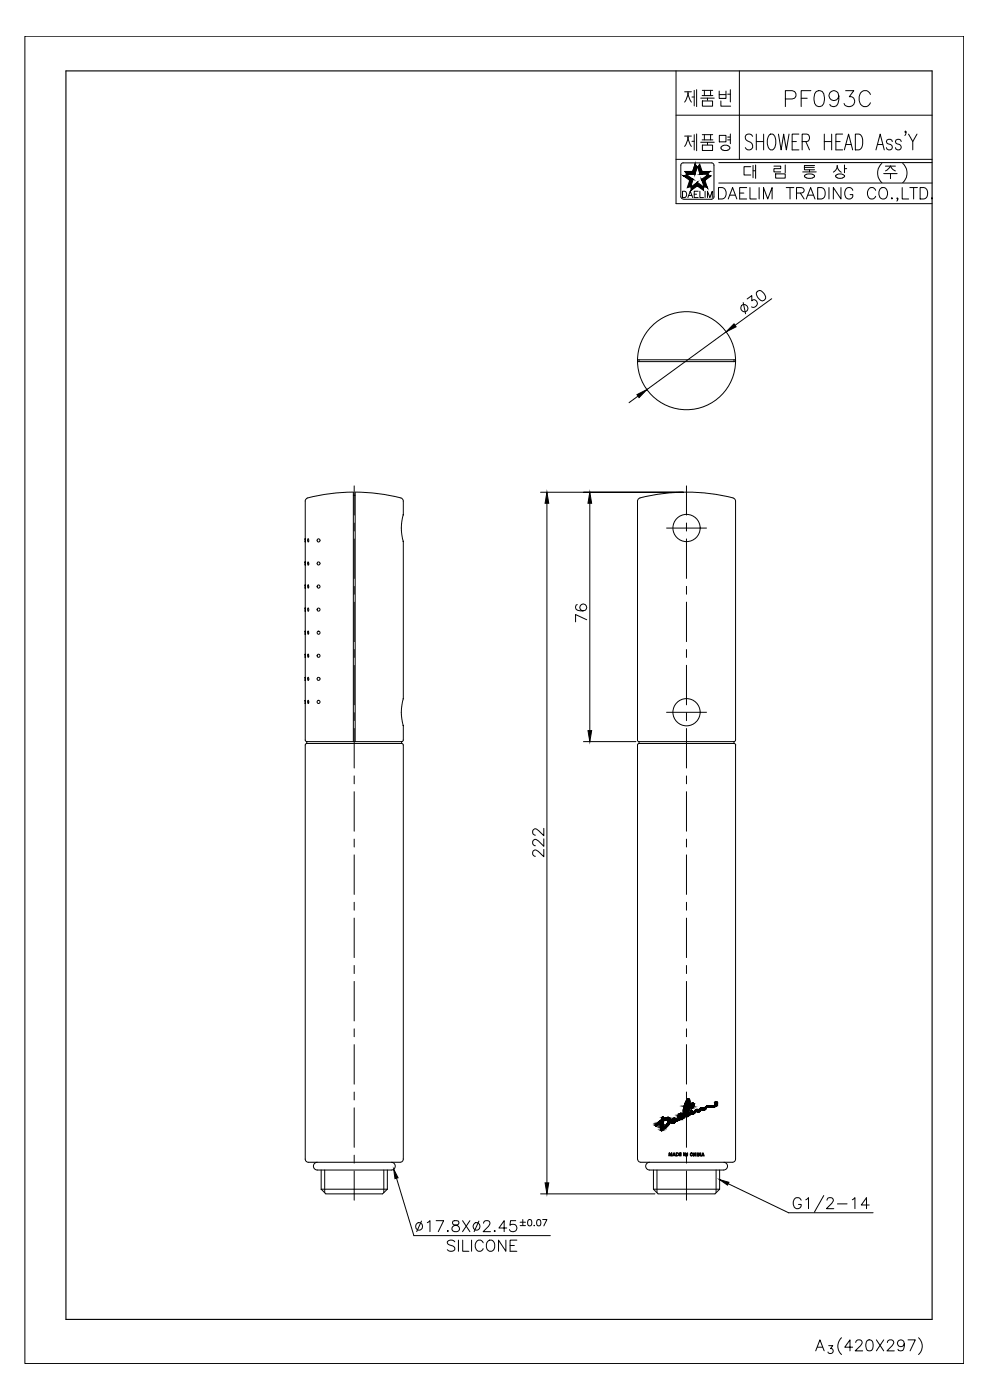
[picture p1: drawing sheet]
<svg xmlns="http://www.w3.org/2000/svg" width="297mm" height="420mm" viewBox="0 0 297 420" stroke-linecap="round" stroke-linejoin="round" font-family="sans-serif">
<defs><g id="words">
<text font-size="17.2" x="196.1" y="49.4">제품명</text>
<text font-size="13.7" x="196.1" y="33.2">제품번</text>
<text font-size="11" x="221.2" y="95.2">30</text>
<text font-size="8.8" x="236.7" y="365.1">G1/2-14</text>
<text font-size="8.4" x="234.2" y="33.2">PF093C</text>
<text font-size="7.9" x="214.5" y="61.7">DAELIM TRADING CO.,LTD.</text>
<g font-size="7.1">
<text x="177.1" y="188" transform="rotate(-90 177.1 188)">76</text>
<text x="133" y="376.8">SILICONE</text>
</g>
<g font-size="6.6">
<text x="164" y="258.2" transform="rotate(-90 164 258.2)">222</text>
<text x="123.5" y="370.8">17.8X 2.45</text>
</g>
<text font-size="4.9" x="154.9" y="369">±0.07</text>
</g></defs>
<!-- layer: CENTER -->
<g fill="none" stroke="#000" stroke-width=".3">
<path d="M106.3 145.8v8.8M106.3 157v2.4M200 158.5h12M206 145.8v8.8M206 157v2.4M106.3 161.7v11.9M106.3 176v2.3M206 161.7v11.9M206 176v2.3M106.3 180.7v11.9M106.3 194.9v2.4M106.3 199.7v11.8"/>
<path d="M206 180.7v11.9M206 194.9v2.4M206 199.7v11.8M106.3 213.9v2.4M106.3 218.6v11.9M200 213.8h12M206 213.9v2.4M206 218.6v11.9M106.3 232.9v2.3M106.3 237.6v11.9M206 232.9v2.3M206 237.6v11.9"/>
<path d="M106.3 251.8v2.4M106.3 256.6v11.8M206 251.8v2.4M206 256.6v11.8M106.3 270.8v2.4M106.3 275.5v11.9M206 270.8v2.4M206 275.5v11.9M106.3 289.8v2.4M106.3 294.5v11.9M206 289.8v2.4M206 294.5v11.9"/>
<path d="M106.3 308.8v2.3M106.3 313.5v11.9M206 308.8v2.3M206 313.5v11.9M106.3 327.7v2.4M106.3 332.5v11.8M206 327.7v2.4M206 332.5v11.8M106.3 346.7v2.4M106.3 351.4v8.8M206 346.7v2.4M206 351.4v8.8"/>
</g>
<!-- layer: 0 -->
<g fill="none" stroke="#000" stroke-width=".3">
<path d="M7.5 10.9h281.7v398.3h-281.7zM202.8 21.3v39.8h76.9M202.8 34.6h76.9M221.8 21.3v26.5M202.8 47.8h76.9M204.3 49.6v9.5M204.3 59.1a.83 .83 0 0 0 .9 .7h8.3M204.8 57.4a1 1 0 0 1 1.2 .7 1 1 0 0 1-.6 1.2h-.6zM206.4 59.3l.7-1.9 .7 1.9M206.6 58.7h1M208.3 58.3h.7M209.5 57.4h-1.2v1.9h1.2"/>
<path d="M210 57.4v1.9h1.1M211.6 57.4v1.9M214.2 49.6v9.5M215.7 48.8h64M215.7 54.9h64M232.2 49.9h2v.7h-2v1h2M232.7 52.2h2.9v1.3h-2.9zM235.6 49.5v2.3M240.8 51.6h4.1M241.4 50.2h2.9M242.9 51v.6M243.8 52.3a2.53 2.53 0 0 0-2.4 .3"/>
<path d="M243.8 52.3l.5 .4M244.4 49.7h-3v1.3h3M251.2 49.7l.5 1.4 .7 .6M251.2 49.7l-.2 .9-1 1M251.3 52.3l-.5 .4M251.3 52.3h1.5M252.8 52.3l.5 .4M253.4 49.5v2.3M253.4 50.6h.7M264.6 49.1a3.9 3.9 0 0 0 0 5.7M265.1 52.1h4.1M265.7 49.9h3"/>
<path d="M267.2 52.1v1.5M268.7 51.3l-1.1-.7-.4-.8-.8 1-.7 .5M270.9 49.1a3.9 3.9 0 0 1 0 5.7M191.3 108.5h29.4M191.3 108h29.4M191.7 108v.5M220.2 108v.5M92.3 149.5l-.5 .3-.2 .6v11.3M92.3 149.4l6.8-1.3 6.9-.4v74.9M106 148.7h.6M121 154.5v-.1a14.2 14.2 0 0 0 0 8.1v-.1M121 154.4v-4l-.2-.6a4.3 4.3 0 0 0-2.8-.9l-5.7-.9-5.7-.3v74.9"/>
<path d="M192 149.5l-.6 .3-.1 .5v71.9l.4 .4M192 149.4a56.9 56.9 0 0 1 28 0M220 149.5l.5 .3 .2 .5v71.9l-.4 .4h-28.6M91.6 161.8v.8v-.9v.3M91.6 162.5v6.6v-.5v.3M91.6 161.7h.1M91.6 169.6h.1M91.6 169.1v.5zM91.6 175.8v-.2v.5M91.6 176.1v.4M91.6 175.6v.5M91.6 169.6v6.1"/>
<path d="M91.6 176.5v6.1M92.3 168.7l.2-.1a.58 .58 0 0 1-.1 1zM92.4 161.7h.1a.58 .58 0 0 1-.1 .9zM92.4 175.6l.1-.1a.58 .58 0 0 1-.1 1zM121 162.5v47.2M91.6 182.7v-.2v.5M91.6 183v.4M91.6 182.5v.5M91.6 196.6v-.3v.5M91.6 196.8v.5M91.6 196.3v.5M91.6 189.7v-.3v.5"/>
<path d="M91.6 189.9v.5M91.6 189.4v.5M91.6 183.4v6.1M91.6 190.4v6.1M91.6 197.3v6M92.4 182.5h.1a.58 .58 0 0 1-.1 .9zM92.4 196.4l.1-.1a.58 .58 0 0 1-.1 1zM92.4 189.4l.2 .2v.7a.55 .55 0 0 1-.2-.9zM91.6 203.4v.3v-.4v.2M91.6 203.3h.1M91.6 210.5v-.3v.4M91.6 210.6v.5"/>
<path d="M91.6 204.2v-.5v6.6M91.6 210.2v.4M91.6 211.1v11l.5 .5M92.3 203.4l.2-.1a.52 .52 0 0 1-.1 .9zM92.4 210.2h.1a.58 .58 0 0 1-.1 .9zM121 209.7a14.4 14.4 0 0 0 0 8.1v-.1M121 217.8v4.3l-.5 .5M121 209.7v.1M92 222.6v.5M92 222.6h28.5v.5h-28.5M92.1 223.1l-.5 .5v124.3a.95 .95 0 0 0 .9 .9M120.5 223.1l.5 .5v124.3a.95 .95 0 0 1-.9 .9h-27.6"/>
<path d="M191.7 222.6v.5h28.5v-.5M191.8 223.1l-.5 .5v124.3M220.3 223.1l.4 .5M220.7 223.6v124.3a.95 .95 0 0 1-1 .9M95.2 348.8a1.16 1.16 0 0 0-1.2 1.2 1.16 1.16 0 0 0 1.2 1.1h22.2a1.16 1.16 0 0 0 1.2-1.1 1.16 1.16 0 0 0-1.2-1.2M96.4 351.1v5.8l1.4 1.4h17l1.4-1.4v-5.8M191.3 347.9a.95 .95 0 0 0 1 .9h27.4M194.9 348.8a1.16 1.16 0 0 0-1.2 1.2 1.16 1.16 0 0 0 1.2 1.1h22.2M196.1 351.1v5.8l1.4 1.4h17l1.4-1.4v-5.8M217.1 348.8a1.16 1.16 0 0 1 1.2 1.2 1.16 1.16 0 0 1-1.2 1.1M244.7 405.4l1.3-3.3 1.3 3.3M245.3 404.3h1.5"/>
<path d="M248.6 403.8h1.3l-.7 .9a.78 .78 0 0 1 .6 1.3 .78 .78 0 0 1-1.4-.2M252.5 401.5a3.4 3.4 0 0 0 0 5M255.8 404.3h-2.3l1.5-2.2v3.3M256.8 402.9l.1-.5 .5-.3 1 .2a.75 .75 0 0 1 .1 1.1l-1.9 2h2.2M260.2 402.3a1.09 1.09 0 0 1 1.6 .4 2.94 2.94 0 0 1-.3 2.6 1.11 1.11 0 0 1-1.6-.5 2.65 2.65 0 0 1 .3-2.5zM262.9 402.1l2.2 3.3M265.1 402.1l-2.2 3.3M266.2 402.9l.2-.5 .5-.3 1 .2a.75 .75 0 0 1 .1 1.1l-1.9 2h2.2M271.3 403.2a1.04 1.04 0 0 1-1.4 .9 1.04 1.04 0 0 1-.4-1.6 1.04 1.04 0 0 1 1.7 .1 3 3 0 0 1-.3 2.7 1.04 1.04 0 0 1-1.5-.4M272.4 402.1h2.2l-1.5 3.3M275.6 401.5a3.4 3.4 0 0 1 0 5"/>
<circle cx="206" cy="108.3" r="14.7"/>
<circle cx="206" cy="158.5" r="4.1"/>
<circle cx="95.6" cy="162.2" r=".46"/>
<circle cx="95.6" cy="176" r=".45"/>
<circle cx="95.6" cy="169.1" r=".45"/>
<circle cx="95.6" cy="189.9" r=".45"/>
<circle cx="95.6" cy="196.8" r=".45"/>
<circle cx="95.6" cy="183" r=".45"/>
<circle cx="95.6" cy="210.6" r=".46"/>
<circle cx="95.6" cy="203.7" r=".45"/>
<circle cx="206" cy="213.7" r="4.1"/>
</g>
<!-- layer: D -->
<g fill="none" stroke="#000" stroke-width=".3">
<path d="M271.8 39.6l-.1 .2-.2-.2 .2-.3a1.05 1.05 0 0 1-.2 1.4M226.9 42.5h2.2M229.1 40.2v4.8M230.9 40.5l.3-.3a1.17 1.17 0 0 1 1.4 1.1 3.4 3.4 0 0 1-.8 3.7 1.24 1.24 0 0 1-1.4-1.2 3.7 3.7 0 0 1 .5-3.3zM233.6 40.2l.8 4.8 .7-4.8 .8 4.8 .8-4.8M237.7 42.5h1.2M239.7 40.2h-2v4.8h2M240.7 42.5h1.4a1.19 1.19 0 0 0 .8-1.1 1.19 1.19 0 0 0-.8-1.2h-1.4v4.8M241.8 42.5l1.1 2.5M247.3 42.5h2.2M247.3 40.2v4.8M249.5 40.2v4.8"/>
<path d="M250.8 42.5h1.3M252.8 40.2h-2v4.8h2M253.3 45l1.3-4.8 1.2 4.8M253.8 43.4h1.6M256.6 40.2h1.1a2.81 2.81 0 0 1 1 3.6l-.5 .9-.5 .3h-1.1zM262.8 45l1.3-4.8 1.2 4.8M263.3 43.4h1.6M267.7 42.5a.91 .91 0 0 0-.9-.7 .91 .91 0 0 0-.8 .7l.1 .5 1.1 .4a.9 .9 0 0 1 .4 1.3 .95 .95 0 0 1-1.6-.4M270.4 42.5a.89 .89 0 0 0-.9-.7 .89 .89 0 0 0-.8 .7l.4 .7 .8 .2a.93 .93 0 0 1 .3 1.3 .92 .92 0 0 1-1.5-.4M272.6 40.2l1.3 2.3v2.5M275.1 40.2l-1.2 2.3M217.9 99.6l-23.8 17.3"/>
<path d="M191.4 118.9l-2.7 1.9M162.2 147.7h42.8h-29.9M164.1 151v204M177 151v68.3M175.1 222.6h15.7M198.6 335.3h.5v.5a1.19 1.19 0 0 1 2.1 .3l-.2 .9-.5 .7-1.3 1.1v-.3l.7-.9a.87 .87 0 0 0 .5-.8 .87 .87 0 0 0-.6-.8l-.3 .1a.77 .77 0 0 0-.5 1.1l-.2 1.9a.34 .34 0 0 1-.6 .2 .34 .34 0 0 1 .1-.6l.2-2.2-1.5 1.3-.3-.1 1.9-1.7zM198.8 339.2h.1M204.1 334.6l.1-.1a.45 .45 0 0 1 .2 .5 .45 .45 0 0 1-.3 .4l-.2-.2zM206.4 330.7v1.8l-.6 1.6 .1-2.2zM206.5 330.7h.1M206.6 329.8l-.6 .5-.6 1.3-.3 1.2v1.3a.76 .76 0 0 1 .1 .9 .76 .76 0 0 1-.8 .4 .66 .66 0 0 0 .3-.9 .66 .66 0 0 0-.9-.2l-.3 1a.4 .4 0 0 1 .2 .4 .4 .4 0 0 1-.3 .3l-.6-.4-.3 .7-.6 .3v-.5l.5-.4a.74 .74 0 0 0-.9 .5 .74 .74 0 0 0 .5 .9l.5-.3a.6 .6 0 0 1 .9-.5l.5-.3a1.81 1.81 0 0 0 1.6-1 1.51 1.51 0 0 0 1.9-1v.1a.67 .67 0 0 0 .7 .2 .67 .67 0 0 0 .5-.5l.5-.3M206.6 329.8h.1"/>
<path d="M206.7 329.8l.2 .8v1.2l-.8 2.4a.28 .28 0 0 0 .1 .4 .28 .28 0 0 0 .4-.1l.9-1.3 .2 .4a.45 .45 0 0 0 .5 .2 .45 .45 0 0 0 .3-.5l.6-.4 .3 .1a.47 .47 0 0 0 .5 .1 .47 .47 0 0 0 .3-.5l.2-.2a1.41 1.41 0 0 0 1.7-.4h1.7a.96 .96 0 0 0 .8-1.3h.1a.71 .71 0 0 1 .6 .6 .71 .71 0 0 1-.5 .7l-2.1 .3a1.23 1.23 0 0 0-1.4 .8l-.8-.2a.99 .99 0 0 1-1.4 .6M206.8 332.4h.1M207.5 331.2l.2-.2a.75 .75 0 0 1 .5 .8 .75 .75 0 0 1-.5 .7zM209.1 333.5h.1M96.4 356.9h19.8M97.4 351.1v6.9M115.2 351.1v6.9M119 353.6l5.2 17.2h40.9M162.2 358.3h34.3M196.1 356.9h19.8M197.1 351.1v6.9M200.8 346l.4 .7 .4-.7v.9l-.1-.8-.3 .8-.4-.8-.1 .8z"/>
<path d="M202.2 346l.5 .9-.3-.3h-.3l-.3 .3zM202.2 346.1l.2 .4h-.3zM202.8 346a.54 .54 0 0 1 .8 .4 .54 .54 0 0 1-.8 .5zM203 346.1a.41 .41 0 0 1 .5 .3 .41 .41 0 0 1-.5 .4zM203.8 346h.6l-.4 .1v.3h.4l-.4 .1v.3l.4 .1h-.6zM205.2 346l.1 .9zM205.6 346l.6 .7 .1-.7v.9l-.6-.8-.1 .8zM207.2 346.1h.5l.1 .2-.4-.2-.2 .3 .2 .4 .4-.2-.1 .3a.46 .46 0 0 1-.6-.2 .46 .46 0 0 1 .1-.6zM208.1 346h.2v.4h.3v-.4h.2v.9h-.2v-.4h-.3v.4h-.2zM209.1 346l.2 .9zM209.6 346l.6 .7 .1-.7v.9l-.5-.7-.2 .7zM210.8 346l.5 .9-.3-.2-.5 .2z"/>
<path d="M210.9 346.1l.1 .5h-.2zM214.9 351.1v6.9M218.5 355.2l18.1 8.8h25.4"/>
</g>
<g fill="#000" stroke="#000" stroke-width=".3">
<path d="M220.2 97.2l.7 .9-3 1.5zM191.1 118.4l3-1.5-2.4 2.4zM164.1 147.7l.5 3.3h-1.1zM177 147.7l.5 3.3h-1.1zM176.4 219.3h1.1l-.5 3.3zM196.7 337.8h.2zM198.3 339h.5zM198.3 338.6h.6zM198.7 335.3h.4zM199.1 338.7h.2zM201.4 336.9h1.1zM202.2 335.6h.2z"/>
<path d="M203 336.3h.3zM203.6 334.5h1.1zM204 335.9h.3zM204.1 334.2h.4zM204 335.9h.2zM205.9 335.1h.3zM205.9 335.1h.2zM206.1 330.1h.8zM206.2 330.1h.6zM206.5 334.6h.4zM207.4 333.3h.2zM207.7 334.3h.2z"/>
<path d="M207.7 334.3h.3zM207.5 332.4h.2zM207.7 331h.2zM209.4 333.7h.3zM210.5 332.4h.2zM212.1 332h.5zM212.2 332h.2zM213 332.3h.5zM213.1 332.3h.3zM214.3 331.9h.6zM214.7 330.7h.2zM118.1 350.9l1.3 2.6-.9 .2z"/>
<path d="M163.5 355h1.1l-.5 3.3zM215.9 354l2.8 .8-.4 .9z"/>
<path d="M196.7 337.8h.2zM196.7 337.8h.2zM196.7 337.8h.2zM196.7 337.8h.3z"/>
<path d="M196.7 337.8h.3zM196.7 337.8h.3z"/>
<path d="M196.7 337.8h.3zM196.7 337.8h.3z"/>
<path d="M196.7 337.7h.4zM196.7 337.7l.3 .1z"/>
<path d="M197.2 337.3h.4zM197.2 337.3h.4z"/>
<path d="M196.8 337.7h.4zM196.8 337.7h.3zM196.7 337.7h.4zM196.7 337.7h.4z"/>
<path d="M196.8 337.6h.4zM196.8 337.6l.4 .1z"/>
<path d="M197.2 337.2h.5zM197.2 337.2h.5z"/>
<path d="M196.9 337.6h.3zM196.9 337.6h.3z"/>
<path d="M196.9 337.5h.4zM196.9 337.5h.4z"/>
<path d="M196.9 337.5h.4zM196.9 337.5l.3 .1z"/>
<path d="M197 337.4h.4zM197 337.4l.3 .1z"/>
<path d="M197.1 337.3h.4zM197.1 337.3h.4z"/>
<path d="M197.1 337.3h.4zM197.1 337.3l.3 .1z"/>
<path d="M197.2 337.3h.4zM197.2 337.3h.3z"/>
<path d="M197.2 337.2h.5zM197.2 337.2l.4 .1z"/>
<path d="M197.3 337.1h.5zM197.3 337.1l.4 .1z"/>
<path d="M197.3 337.1h.5zM197.3 337.1h.5z"/>
<path d="M197.4 337h.4zM197.4 337l.4 .1z"/>
<path d="M197.4 337h.5zM197.4 337h.4z"/>
<path d="M197.9 336.5h.6zM197.9 336.5h.6z"/>
<path d="M197.5 337h.4zM197.5 337h.4z"/>
<path d="M197.5 336.9h.5zM197.5 337h.4z"/>
<path d="M198.1 336.4h1zM198.1 336.4h1z"/>
<path d="M197.6 336.8h.5zM197.6 336.8h.5z"/>
<path d="M197.6 336.8h.5zM197.6 336.8l.4 .1zM197.5 336.9h.5zM197.5 336.9h.5z"/>
<path d="M197.7 336.7h.5zM197.7 336.7l.4 .1z"/>
<path d="M198.2 336.3h.9zM198.2 336.3h.9z"/>
<path d="M197.7 336.7h.5zM197.7 336.7h.5z"/>
<path d="M197.8 336.7h.5zM197.8 336.7h.4z"/>
<path d="M198.3 338.4h.6zM198.3 338.4h.6z"/>
<path d="M197.8 336.6h.5zM197.8 336.6l.5 .1z"/>
<path d="M198.3 337.8h.6zM198.3 337.8h.6z"/>
<path d="M198.3 338.1h.6zM198.3 338.1h.6z"/>
<path d="M197.8 336.6h.6zM197.8 336.6h.5z"/>
<path d="M198.5 336.5h.6zM198.5 336.5h.6z"/>
<path d="M198.5 336.5h.6zM198.5 336.5h.6z"/>
<path d="M197.9 336.5h.6zM197.8 336.6h.6z"/>
<path d="M198.6 335.4h.5zM198.6 335.4h.5z"/>
<path d="M198.4 339.3h.2zM198.4 339.3h.2zM198.4 339.3h.2z"/>
<path d="M198.3 339.3h.4zM198.3 339.3h.4z"/>
<path d="M198.3 339.3h.4zM198.3 339.3h.3z"/>
<path d="M198.2 339.1h.6zM198.2 339.1h.6zM198.2 339.1h.6zM198.2 339.1h.6z"/>
<path d="M198.2 339.1l.6 .1zM198.2 339.1l.6 .1zM198.2 339.2h.6zM198.2 339.2h.6z"/>
<path d="M198.2 339.2h.6zM198.2 339.2h.6z"/>
<path d="M198.3 339.2h.5zM198.3 339.2l.4 .1z"/>
<path d="M198.3 338.7l.5 .1zM198.3 338.7l.5 .1z"/>
<path d="M198.3 338.8h.5zM198.3 338.8h.5z"/>
<path d="M198.3 338.8l.5 .1zM198.3 338.8l.5 .1zM198.3 338.9h.5zM198.3 338.9h.5z"/>
<path d="M198.3 338.9l.5 .1zM198.3 338.9l.5 .1zM198.2 339h.6z"/>
<path d="M198.2 339h.6zM198.2 339l.6 .1zM198.2 339.1h.6zM198.2 339.1h.6z"/>
<path d="M198.3 338.3l.6 .1zM198.3 338.3l.6 .1z"/>
<path d="M198.3 338.4l.6 .2zM198.3 338.4l.6 .2zM198.3 338.6h.6z"/>
<path d="M198.3 338.6h.6zM198.3 338.6l.5 .1zM198.3 338.7h.5zM198.3 338.7h.5z"/>
<path d="M198.3 338h.6zM198.3 338h.6z"/>
<path d="M198.3 338l.6 .1zM198.3 338l.6 .1z"/>
<path d="M198.3 338.1l.6 .2zM198.3 338.1l.6 .2z"/>
<path d="M198.3 338.3h.6zM198.3 338.3h.6z"/>
<path d="M198.8 335.3h.3zM198.7 335.3h.4zM198.6 335.3h.5z"/>
<path d="M198.4 337.5l.5 .1zM198.4 337.5l.5 .1z"/>
<path d="M198.4 337.6l.5 .1zM198.4 337.6l.5 .1zM198.4 337.7h.5zM198.4 337.7h.5z"/>
<path d="M198.4 337.7l.5 .1v-.1zM198.4 337.7l.5 .1h-.6z"/>
<path d="M198.3 337.8h.6zM198.3 337.8l.6 .2z"/>
<path d="M198.4 337.1h.6zM198.4 337.1h.6z"/>
<path d="M198.4 337.1l.6 .1zM198.4 337.1l.6 .1z"/>
<path d="M198.4 337.2l.6 .1zM198.4 337.2l.6 .1z"/>
<path d="M198.4 337.3l.6 .1zM198.4 337.3l.6 .1zM198.4 337.4h.6zM198.4 337.4h.6z"/>
<path d="M198.4 337.4h.6zM198.4 337.4l.5 .1z"/>
<path d="M198.5 336.6l.5 .1zM198.5 336.6l.5 .1zM198.5 336.7h.5zM198.5 336.7h.5z"/>
<path d="M198.5 336.7h.5zM198.5 336.7h.5z"/>
<path d="M198.5 336.7l.5 .1zM198.5 336.7l.5 .1z"/>
<path d="M198.5 336.8l.5 .1zM198.5 336.8l.5 .1z"/>
<path d="M198.5 336.9h.5zM198.5 336.9h.5z"/>
<path d="M198.5 336.9l.5 .1zM198.5 336.9l.5 .1z"/>
<path d="M198.5 337h.5zM198.5 337l.5 .1z"/>
<path d="M198.6 335.3l.5 .1zM198.6 335.3l.5 .1z"/>
<path d="M198.3 336.2l.8 .1zM198.3 336.2l.8 .1z"/>
<path d="M198.2 336.3h.9zM198.2 336.3h.9z"/>
<path d="M198.2 336.3l.9 .1zM198.1 336.4h1z"/>
<path d="M198.1 336.4l1 .1zM198.1 336.4l1 .1z"/>
<path d="M198 336.5h1.1zM198 336.5h1.1z"/>
<path d="M198 336.5h1.1zM198 336.5h1.1z"/>
<path d="M197.9 336.5h1.2zM197.9 336.5h1.2z"/>
<path d="M198.5 336.5l.6 .1zM198.5 336.5l.6 .1zM198.5 336.6h.6zM198.5 336.6h.6z"/>
<path d="M198.5 336.6h.6zM198.5 336.6h.5z"/>
<path d="M198.6 335.4h.5zM198.6 335.4h.5z"/>
<path d="M198.6 335.4l.5 .1zM198.6 335.4l.5 .1z"/>
<path d="M198.6 335.5l.5 .1zM198.6 335.5l.5 .1z"/>
<path d="M198.6 335.6l.5 .1zM198.6 335.6l.5 .1z"/>
<path d="M198.6 335.7l.5 .1zM198.6 335.7l.5 .1z"/>
<path d="M198.3 336.2h.9zM198.3 336.2h.8z"/>
<path d="M198.3 336.2h.9zM198.3 336.2h.9z"/>
<path d="M199.3 335.6h1.8zM199.3 335.6h1.8z"/>
<path d="M198.4 336.2h.9zM198.4 336.2h.8z"/>
<path d="M199.1 338.7h.2zM199.1 338.7h.3z"/>
<path d="M198.4 336.1h1zM198.4 336.1h1z"/>
<path d="M198.4 336.1h1zM198.4 336.1l.9 .1z"/>
<path d="M199.1 338.7h.3zM199.1 338.7h.3z"/>
<path d="M199.1 338.7h.3zM199.1 338.7h.3z"/>
<path d="M198.5 336.1h1zM198.5 336.1h.9z"/>
<path d="M199.1 338.6h.4zM199.1 338.6h.5z"/>
<path d="M199.1 338.6h.4zM199.1 338.6l.3 .1z"/>
<path d="M198.5 336h1.2zM198.5 336h1.3z"/>
<path d="M198.5 336l1.2 .1zM198.5 336l1.2 .1z"/>
<path d="M198.5 336.1h1.2zM198.5 336.1h1z"/>
<path d="M199.2 338.5h.5zM199.2 338.5l.4 .1z"/>
<path d="M199.2 338.5h.5zM199.2 338.5h.5z"/>
<path d="M199.2 338.4h.5zM199.2 338.4l.5 .1z"/>
<path d="M198.5 336h1.3zM198.5 336h1.4z"/>
<path d="M199.2 338.4h.6zM199.2 338.4h.5z"/>
<path d="M199.3 338.4h.6zM199.3 338.4h.5z"/>
<path d="M199.4 338.3h.5zM199.3 338.4h.6zM199.3 338.4h.6zM199.3 338.4h.6z"/>
<path d="M199.4 338.3h.6zM199.4 338.3h.5z"/>
<path d="M199.4 338.2h.6zM199.4 338.2l.6 .1z"/>
<path d="M199.4 338.2h.6zM199.4 338.2h.6z"/>
<path d="M199.5 338.1h.6zM199.5 338.1l.5 .1z"/>
<path d="M199.5 338.1h.6zM199.5 338.1h.6z"/>
<path d="M200.2 337.3h.6zM200.2 337.3h.6z"/>
<path d="M199.6 338.1h.6zM199.6 338.1h.5z"/>
<path d="M200.2 337.1h.7zM200.2 337.1h.7z"/>
<path d="M199.6 338h.6zM199.6 338l.6 .1z"/>
<path d="M199.6 338h.7zM199.6 338h.6z"/>
<path d="M199.7 337.9h.6zM199.7 337.9l.6 .1z"/>
<path d="M199.7 337.9h.6zM199.7 337.9h.6z"/>
<path d="M199.7 337.8h.7zM199.7 337.8l.6 .1z"/>
<path d="M199.8 337.8h.6zM199.7 337.8h.7z"/>
<path d="M199.8 337.8h.7zM199.8 337.8h.6z"/>
<path d="M200.4 335.4h.2zM200.3 335.4h.3z"/>
<path d="M199.8 337.7h.7zM199.8 337.7l.7 .1z"/>
<path d="M199.9 337.7h.6zM199.9 337.7h.6z"/>
<path d="M200.3 335.4h.3zM200.3 335.4h.3z"/>
<path d="M200 337.6h.6zM199.9 337.6h.7z"/>
<path d="M199.9 337.6h.7zM199.9 337.6l.6 .1z"/>
<path d="M200.3 335.4h.4zM200.3 335.4h.4z"/>
<path d="M200 337.5h.6zM200 337.5h.7z"/>
<path d="M200 337.5h.6zM200 337.5l.6 .1z"/>
<path d="M200.2 335.4h.5zM200.1 335.4h.6z"/>
<path d="M200 337.4h.7zM200 337.4l.7 .1z"/>
<path d="M200.1 335.4h.7zM200.1 335.4h.7z"/>
<path d="M200.1 335.4h.7zM200 335.4h.8z"/>
<path d="M200 335.4h.8zM199.9 335.4h.9z"/>
<path d="M200.1 337.3h.7zM200.1 337.3l.6 .1zM200 337.4h.7zM200 337.4h.7z"/>
<path d="M199.9 335.4h.9zM199.9 335.4h.9z"/>
<path d="M199.9 335.4l1 .1zM199.8 335.5h1.1z"/>
<path d="M200.2 337.3h.6zM200.2 337.3h.6zM200.1 337.3h.7zM200.1 337.3h.7z"/>
<path d="M199.8 335.5h1.1zM199.8 335.5h1.1z"/>
<path d="M200.2 337.2h.7zM200.2 337.2l.6 .1z"/>
<path d="M199.7 335.5h1.2zM199.7 335.5h1.2z"/>
<path d="M199.7 335.5l1.3 .1zM199.5 335.6h1.5zM199.5 335.6h1.5zM199.5 335.6h1.5z"/>
<path d="M200.2 337.1h.7zM200.2 337.1l.7 .1z"/>
<path d="M199.5 335.6h1.5zM199.4 335.6h1.6z"/>
<path d="M200.3 337h.7zM200.3 337l.6 .1z"/>
<path d="M199.4 335.6h1.7zM199.3 335.6h1.8z"/>
<path d="M200.3 337h.7zM200.3 337h.7z"/>
<path d="M200.3 337h.7zM200.3 337h.7zM200.3 337h.7zM200.3 337h.7z"/>
<path d="M199.3 335.6l1.8 .1zM199.2 335.7h1.9z"/>
<path d="M200.3 336.8l.8 .1zM200.3 336.8l.8 .1z"/>
<path d="M200.3 336.9h.8zM200.3 336.9l.7 .1zM200.3 337h.7zM200.3 337h.7z"/>
<path d="M199.2 335.7h1.9zM199.2 335.7h1.9z"/>
<path d="M199.2 335.7l1.9 .1zM199.2 335.7l1.9 .1z"/>
<path d="M198.6 335.8h2.5zM198.6 335.8h2.5z"/>
<path d="M200.4 336.7h.7zM200.4 336.7h.7z"/>
<path d="M200.4 336.7h.7zM200.4 336.7h.7z"/>
<path d="M200.3 336.7h.8zM200.3 336.7l.8 .1z"/>
<path d="M198.6 335.8l2.5 .1zM198.6 335.8l2.5 .1z"/>
<path d="M198.6 335.9h2.6zM198.6 335.9h2.6z"/>
<path d="M200.4 336.5l.7 .1zM200.4 336.5l.7 .1z"/>
<path d="M200.4 336.6l.7 .1zM200.4 336.6l.7 .1z"/>
<path d="M198.6 335.9l2.6 .1zM198.6 335.9l2.6 .1zM198.6 336h2.6zM198.6 336h2.6z"/>
<path d="M198.6 336h2.6zM198.6 336h2.6z"/>
<path d="M199.9 336h1.3zM199.9 336h1.3z"/>
<path d="M200 336l1.2 .1zM200 336l1.2 .1z"/>
<path d="M200 336.1h1.2zM200 336.1h1.2zM200.1 336.1h1.1zM200.1 336.1h1.1z"/>
<path d="M200.1 336.1l1.1 .1zM200.1 336.1l1.1 .1z"/>
<path d="M200.2 336.2h1zM200.2 336.2h1z"/>
<path d="M200.3 336.2h.9zM200.3 336.2h.9z"/>
<path d="M200.3 336.2l.9 .1zM200.3 336.2l.9 .1zM200.3 336.3h.9zM200.3 336.3h.9z"/>
<path d="M200.3 336.3l.9 .1zM200.3 336.3l.9 .1z"/>
<path d="M200.3 336.4l.9 .1zM200.3 336.4l.9 .1z"/>
<path d="M200.3 336.5h.9zM200.3 336.5h.9z"/>
<path d="M200.4 336.5h.8zM200.4 336.5h.7z"/>
<path d="M201.4 336.3h.5zM201.4 336.3h.5z"/>
<path d="M201.4 336.4l.4 .1zM201.4 336.4l.4 .1zM201.4 336.5h.4zM201.4 336.5h.4z"/>
<path d="M201.4 336.5h.5zM201.4 336.5h.5z"/>
<path d="M201.4 336.3h.5zM201.4 336.3l.4 .1zM201.4 336.4h.4zM201.4 336.4h.4z"/>
<path d="M201.5 336.2h.4zM201.5 336.2h.4z"/>
<path d="M201.5 336.2h.4zM201.5 336.2l.4 .1z"/>
<path d="M201.4 336.5h.5zM201.4 336.5h.5z"/>
<path d="M201.4 336.5l.5 .1zM201.4 336.5l.5 .1z"/>
<path d="M201.6 336.1h.3zM201.6 336.1h.4z"/>
<path d="M201.6 336.1h.3zM201.6 336.1l.3 .1z"/>
<path d="M201.4 336.6h.5zM201.4 336.6h.5z"/>
<path d="M202 335.7h.4zM202 335.7h.4z"/>
<path d="M201.6 336h.4zM201.6 336l.4 .1z"/>
<path d="M202 336.6h.7zM202 336.6h.7z"/>
<path d="M201.4 336.6h.6zM201.4 336.6h.6z"/>
<path d="M201.7 337.1h.4zM201.7 337.1h.3z"/>
<path d="M201.7 335.9h.4zM201.7 335.9l.3 .1zM201.6 336h.4zM201.6 336h.4z"/>
<path d="M201.7 335.9h.5zM201.7 335.9h.4z"/>
<path d="M201.6 337.1h.6zM201.6 337.1h.5zM201.7 337.1h.4zM201.7 337.1h.4z"/>
<path d="M201.9 335.8h.3zM201.9 335.8h.3z"/>
<path d="M201.8 335.8h.4zM201.7 335.9h.5z"/>
<path d="M201.6 337.1h.6zM201.6 337.1h.6z"/>
<path d="M201.9 335.7h.4zM201.9 335.7l.3 .1z"/>
<path d="M201.6 337h.7zM201.6 337l.6 .1z"/>
<path d="M202.2 335.6h.2zM202.2 335.6h.2zM202.1 335.6h.3z"/>
<path d="M201.5 337h.8zM201.5 337h.9z"/>
<path d="M201.5 337h.8zM201.5 337h.8z"/>
<path d="M202.1 335.6l.3 .1zM202 335.7h.4z"/>
<path d="M202 335.7h.4zM201.9 335.7h.4z"/>
<path d="M201.5 336.9h1zM201.5 336.9l.9 .1z"/>
<path d="M201.4 336.8h1.1zM201.4 336.8l1.1 .1zM201.4 336.9h1.1z"/>
<path d="M201.4 336.8h1.1zM201.4 336.8h1.1z"/>
<path d="M201.4 336.7h1.2zM201.4 336.7l1.1 .1z"/>
<path d="M201.4 336.7h1.2zM201.4 336.7h1.2z"/>
<path d="M201.4 336.6l1.3 .1zM201.4 336.6l1.3 .1z"/>
<path d="M201.4 336.7h1.3zM201.4 336.7h1.2z"/>
<path d="M202.2 336.5l.5 .1zM202.1 336.6h.6zM202.1 336.6h.6zM202.1 336.6h.6z"/>
<path d="M202.1 336.6h.6zM202 336.6h.7z"/>
<path d="M201.4 336.6h1.3zM201.4 336.6h1.3z"/>
<path d="M202.3 336.5h.4zM202.3 336.5h.4z"/>
<path d="M202.3 336.5h.4zM202.2 336.5h.5z"/>
<path d="M202.5 336.3l.3 .1zM202.4 336.4h.4z"/>
<path d="M202.4 336.4h.4zM202.4 336.4h.4z"/>
<path d="M202.4 336.4h.4zM202.3 336.5h.4z"/>
<path d="M202.5 336.3h.3zM202.5 336.3h.3z"/>
<path d="M202.8 335.7l.2 .1zM202.8 335.7l.2 .1z"/>
<path d="M202.7 335.8h.3zM202.7 335.8h.3z"/>
<path d="M202.7 335.8l.4 .1zM202.7 335.8l.4 .1z"/>
<path d="M203 336.3h.3zM203.1 336.3h.2z"/>
<path d="M202.7 335.9h.4zM202.7 335.9h.4z"/>
<path d="M202.7 335.9l.6 .1zM202.7 335.9l.6 .1z"/>
<path d="M202.7 336h.7zM202.6 336h.8z"/>
<path d="M202.6 336h.8zM202.6 336h.8z"/>
<path d="M202.9 336.3h.5zM202.9 336.3h.5z"/>
<path d="M202.9 336.3h.5zM202.9 336.3h.4z"/>
<path d="M203.5 335.4h.6zM203.5 335.4h.6z"/>
<path d="M203.5 335.4h.9zM203.5 335.4h.9z"/>
<path d="M202.5 336.3h1zM202.5 336.3h1.1z"/>
<path d="M202.8 336.3h.7zM202.8 336.3h.6z"/>
<path d="M203.6 335.7h1.3zM203.6 335.7h1.3z"/>
<path d="M202.5 336.2h1.1zM202.5 336.2h1.2z"/>
<path d="M202.5 336.2h1.1zM202.5 336.2l1.1 .1z"/>
<path d="M202.5 336.2h1.3zM202.5 336.2h1.2z"/>
<path d="M202.6 336.1h1.2zM202.6 336.1l1.2 .1z"/>
<path d="M202.6 336.1h1.2zM202.6 336.1h1.2z"/>
<path d="M203.5 335l.4 .1zM203.5 335l.4 .1z"/>
<path d="M203.4 335.1l.5 .1zM203.4 335.1l.5 .1z"/>
<path d="M203.5 335.2l.5 .1zM203.5 335.2l.5 .1z"/>
<path d="M202.6 336h1.3zM202.6 336l1.2 .1z"/>
<path d="M203.5 334.8l.4 .2 .1-.2zM203.5 334.8l.4 .2h-.4zM203.5 335h.4zM203.5 335h.4z"/>
<path d="M203.5 335.3l.5 .1zM203.5 335.3l.5 .1z"/>
<path d="M203.6 335.9h.4zM203.6 335.9h.4z"/>
<path d="M203.6 335.9h.4zM203.4 336h.5zM203.4 336h.5zM203.4 336h.5z"/>
<path d="M203.5 334.7h.5zM203.5 334.7l.5 .1zM203.5 334.8h.5zM203.5 334.8h.5z"/>
<path d="M203.6 334.6h.5zM203.6 334.6l.4 .1zM203.5 334.7h.5zM203.5 334.7h.5z"/>
<path d="M203.5 335.4h.6zM203.5 335.4h.6z"/>
<path d="M204.1 335.4h.4zM204.1 335.4h.4z"/>
<path d="M203.6 334.6h.5zM203.6 334.6h.5z"/>
<path d="M203.6 334.5h.6zM203.6 334.5h.6z"/>
<path d="M203.6 334.5h.6zM203.6 334.5l.5 .1z"/>
<path d="M203.6 334.5h.6zM203.6 334.5h.6z"/>
<path d="M204.2 334.1h.2zM204.2 334.1h.2zM204.2 334.1h.2z"/>
<path d="M203.6 335.9h.7zM203.6 335.9h.8z"/>
<path d="M204.2 334.1l.3 .1zM204.1 334.2h.4zM204 334.2h.5z"/>
<path d="M203.5 335.4h1zM203.5 335.4h.9z"/>
<path d="M203.7 335.9h.8zM203.7 335.9h.7z"/>
<path d="M204 334.2h.6zM203.9 334.2h.7zM203.9 334.2h.7zM203.9 334.2h.7z"/>
<path d="M204.2 335.3l.3 .1zM204.2 335.3l.3 .1z"/>
<path d="M204.2 335.4h.3zM204.1 335.4h.4z"/>
<path d="M203.7 335.9h.8zM203.7 335.9h.8z"/>
<path d="M204.3 335.2h.3zM204.2 335.3h.3z"/>
<path d="M203.9 334.2l.8 .1zM203.8 334.3h.9z"/>
<path d="M204.3 335.2h.3zM204.3 335.2h.3z"/>
<path d="M203.7 335.9h.9zM203.7 335.9h.8z"/>
<path d="M204.4 335.1h.3zM204.4 335.1l.2 .1z"/>
<path d="M203.8 334.3h.9zM203.8 334.3h.9z"/>
<path d="M203.8 334.3l.9 .1zM203.7 334.4h1z"/>
<path d="M203.7 334.4h1zM203.7 334.4h1z"/>
<path d="M204.4 334.9l.3 .1zM204.4 334.9l.3 .1z"/>
<path d="M204.4 335h.3zM204.4 335l.3 .1zM204.4 335.1h.3zM204.4 335.1h.3z"/>
<path d="M203.8 335.8h.9zM203.8 335.8l.8 .1z"/>
<path d="M203.7 334.4l1 .1zM203.6 334.5h1.1z"/>
<path d="M203.6 334.5h1.1zM203.6 334.5h1.1zM203.6 334.5h1.1z"/>
<path d="M204.2 334.5h.5zM204.2 334.5h.5z"/>
<path d="M204.3 334.5h.4zM204.3 334.5h.4z"/>
<path d="M204.4 334.5l.4 .1zM204.4 334.5l.4 .1zM204.4 334.6h.4zM204.4 334.6h.4z"/>
<path d="M204.4 334.8h.3zM204.4 334.8h.3z"/>
<path d="M204.4 334.8l.3 .1zM204.4 334.8l.3 .1z"/>
<path d="M204.4 334.9h.3zM204.4 334.9h.3z"/>
<path d="M203.7 335.8h1zM203.7 335.8h1z"/>
<path d="M204.4 334.6h.4zM204.4 334.6l.3 .2z"/>
<path d="M204.8 335.4h.5zM204.8 335.4h.5z"/>
<path d="M203.7 335.8h1.1zM203.7 335.8h1.1z"/>
<path d="M203.7 335.8h1.1zM203.7 335.8h1z"/>
<path d="M203.6 335.7h1.3zM203.6 335.7l1.2 .1z"/>
<path d="M203.6 335.6h1.4zM203.6 335.6l1.3 .1z"/>
<path d="M205 334h.8zM205 334h.8z"/>
<path d="M205.1 332.9h.7zM205.1 332.9h.7z"/>
<path d="M205.1 334.1h1.1zM205.1 334.1h1.1z"/>
<path d="M203.6 335.6h1.5zM203.6 335.6h1.4z"/>
<path d="M204.5 335.4h.7zM204.4 335.4h.8z"/>
<path d="M203.5 335.4l1.7 .1zM203.5 335.4l1.7 .1z"/>
<path d="M203.5 335.5h1.7zM203.5 335.5l1.6 .1zM203.6 335.6h1.5zM203.6 335.6h1.5z"/>
<path d="M205.2 332.1h.7zM205.2 332.1h.7z"/>
<path d="M205.2 335h.3zM205.2 335h.3z"/>
<path d="M204.7 335.4h.5zM204.5 335.4h.7z"/>
<path d="M204.8 335.4h.5zM204.7 335.4h.5z"/>
<path d="M204.9 335.3h.4zM204.9 335.3l.4 .1z"/>
<path d="M205 335.2l.4 .1zM204.9 335.3h.5z"/>
<path d="M204.9 335.3h.5zM204.9 335.3h.4z"/>
<path d="M205 335.2h.4zM205 335.2h.4z"/>
<path d="M205.1 335.2h.4zM205 335.2h.4z"/>
<path d="M205.2 335.1h.3zM205.2 335.1h.3z"/>
<path d="M205.2 335.1h.3zM205.2 335.1l.3 .1z"/>
<path d="M205.2 335h.3zM205.2 335.1h.3z"/>
<path d="M205 333.1h.7zM205 333.1h.7z"/>
<path d="M205 333.1l.7 .1zM205 333.1l.7 .1z"/>
<path d="M205 333.2l.7 .1zM205 333.2l.7 .1z"/>
<path d="M205 333.3l.7 .1zM205 333.3l.7 .1zM205 333.4h.7zM205 333.4h.7z"/>
<path d="M205 333.4l.7 .1zM205 333.4l.7 .1zM205 333.5h.7zM205 333.5h.7z"/>
<path d="M205 333.5l.7 .1zM205 333.5l.7 .1z"/>
<path d="M205 333.6l.7 .1zM205 333.6l.7 .1z"/>
<path d="M205 333.7h.7zM205 333.7h.7z"/>
<path d="M205 333.7l.8 .1zM205 333.7l.8 .1z"/>
<path d="M205.8 330.7h.5zM205.8 330.7h.5z"/>
<path d="M205.1 332.7l.7 .1zM205.1 332.7l.7 .1z"/>
<path d="M205.1 332.8h.7zM205.1 332.8h.7z"/>
<path d="M205.1 332.8l.7 .1zM205.1 332.8l.7 .1z"/>
<path d="M205.1 332.9l.7 .1zM205.1 332.9l.7 .1z"/>
<path d="M205.1 333h.7zM205.1 333l.6 .1z"/>
<path d="M205 333.8h.8zM205 333.8h.8z"/>
<path d="M205 333.8l.8 .1zM205 333.8l.8 .1z"/>
<path d="M205 333.9l.8 .1zM205 333.9l.8 .1z"/>
<path d="M205 334h.8zM205 334h.8z"/>
<path d="M205.2 332.4l.6 .1zM205.2 332.4l.6 .1z"/>
<path d="M205.2 332.5l.6 .1zM205.2 332.5l.6 .1z"/>
<path d="M205.2 332.6h.6zM205.2 332.6h.6z"/>
<path d="M205.1 332.6h.7zM205.1 332.6l.7 .1z"/>
<path d="M205 334h.8zM205 334h.8z"/>
<path d="M205.8 330.6h.6zM205.8 330.6h.6z"/>
<path d="M205.2 332.2l.6 .1zM205.2 332.2l.6 .1z"/>
<path d="M205.2 332.3h.6zM205.2 332.3h.6z"/>
<path d="M205.2 332.3h.6zM205.2 332.3l.6 .1z"/>
<path d="M205 334h.8zM205 334h.8z"/>
<path d="M205 334l.8 .1zM205 334l.8 .1z"/>
<path d="M205 334.1h.8zM205 334.1h.8z"/>
<path d="M205.3 331.9l.6 .1zM205.3 331.9l.6 .1z"/>
<path d="M205.3 332l.6 .1zM205.3 332l.6 .1z"/>
<path d="M205.2 332.1h.7zM205.2 332.1l.6 .1z"/>
<path d="M205.4 331.8h.5zM205.4 331.8h.5z"/>
<path d="M205.3 331.8h.6zM205.3 331.8l.6 .1z"/>
<path d="M205.4 331.6h.6zM205.4 331.6h.6z"/>
<path d="M205.4 331.6l.6 .1zM205.4 331.6l.6 .1z"/>
<path d="M205.4 331.7h.6zM205.4 331.7l.5 .1z"/>
<path d="M205.5 331.5h.5zM205.5 331.5h.5z"/>
<path d="M205.5 331.5h.5zM205.5 331.5l.5 .1z"/>
<path d="M205.2 334.4l.9 .1zM205.2 334.4l.9 .1z"/>
<path d="M205.5 331.3l.6 .1zM205.5 331.3l.6 .1z"/>
<path d="M205.5 331.4h.6zM205.5 331.4l.5 .1z"/>
<path d="M205.1 334.3h1zM205.1 334.3h1z"/>
<path d="M205.1 334.3l1 .1zM205.1 334.3l1 .1z"/>
<path d="M205.1 334.4h1zM205.1 334.4h.9z"/>
<path d="M205.2 334.5h.9zM205.2 334.5h.9z"/>
<path d="M205.5 331.2h.6zM205.5 331.2h.6z"/>
<path d="M205.5 331.2h.6zM205.5 331.2l.6 .1z"/>
<path d="M205.1 334.2h1zM205.1 334.2l1 .1z"/>
<path d="M205.6 331.1l.5 .1zM205.6 331.1l.5 .1z"/>
<path d="M205.6 331.2h.5zM205.6 331.2h.5z"/>
<path d="M205.1 334.2h1zM205.1 334.2h1zM205.1 334.2h1zM205.1 334.2h1z"/>
<path d="M205.2 334.5h.9zM205.2 334.5h.9z"/>
<path d="M205.2 334.5l1 .1zM205.2 334.5l1 .1z"/>
<path d="M205.7 331h.5zM205.6 331h.6z"/>
<path d="M205.6 331h.6zM205.6 331l.5 .1z"/>
<path d="M205.1 334.1h1.1zM205.1 334.1h1.1z"/>
<path d="M205.1 334.1h1.1zM205.1 334.1l1 .1z"/>
<path d="M205.2 334.6h1.1zM205.2 334.6h1.1z"/>
<path d="M205.7 330.9h.5zM205.7 330.9h.5z"/>
<path d="M205.7 330.9h.5zM205.7 330.9l.5 .1z"/>
<path d="M205.9 334h.3zM205.9 334h.3z"/>
<path d="M205.9 334l.3 .1zM205.9 334l.3 .1z"/>
<path d="M205.9 334.1h.3zM205.8 334.1h.4z"/>
<path d="M205.8 330.8h.5zM205.7 330.8h.6z"/>
<path d="M205.7 330.8h.6zM205.7 330.8l.5 .1z"/>
<path d="M206 333.9l.3 .1zM206 333.9l.3 .1z"/>
<path d="M206 334h.3zM205.9 334h.3zM205.9 334h.3zM205.9 334h.3z"/>
<path d="M205.8 335.1h.5zM205.8 335.1h.4zM205.9 335.1h.3zM205.9 335.1h.3z"/>
<path d="M205.8 330.7h.5zM205.8 330.7l.5 .1z"/>
<path d="M206.3 332.9h.4zM206.3 332.9h.4z"/>
<path d="M206.1 333.8h.2zM206 333.8h.3z"/>
<path d="M206 333.8l.3 .1zM206 333.8l.3 .1z"/>
<path d="M206 333.9h.3zM206 333.9h.3z"/>
<path d="M205.2 334.6h1.1zM205.2 334.6h1.1z"/>
<path d="M205.7 335.1h.6zM205.7 335.1h.6z"/>
<path d="M205.8 330.7h.5zM205.8 330.7h.5z"/>
<path d="M206.1 333.7h.2zM206.1 333.7h.2z"/>
<path d="M206.1 333.7h.2zM206.1 333.7l.2 .1z"/>
<path d="M205.7 335h.6zM205.7 335l.6 .1z"/>
<path d="M205.8 330.7h.6zM205.8 330.7h.6z"/>
<path d="M205.8 330.7h.6zM205.8 330.7h.5z"/>
<path d="M206.1 333.6h.3zM206.1 333.6l.2 .1z"/>
<path d="M206.4 330.6h.5zM206.4 330.6h.5z"/>
<path d="M205.8 330.6h.6zM205.8 330.6l.6 .1z"/>
<path d="M206.1 333.5h.3zM206.1 333.5l.3 .1zM206.1 333.6h.3zM206.1 333.6h.3z"/>
<path d="M205.6 335h.8zM205.6 335h.7z"/>
<path d="M206.5 330.7h.4zM206.5 330.7h.4z"/>
<path d="M206.1 333.5h.4zM206.1 333.5h.3z"/>
<path d="M205.5 335h1zM205.5 335h.9z"/>
<path d="M206.5 331.1h.4zM206.5 331.1h.4z"/>
<path d="M206.5 331.2h.4zM206.5 331.2h.4z"/>
<path d="M206.5 331.3h.4zM206.5 331.3h.4z"/>
<path d="M206.2 333.4h.3zM206.2 333.4h.3z"/>
<path d="M206.2 333.4h.3zM206.2 333.4l.3 .1z"/>
<path d="M206.2 333.3h.4zM206.2 333.3l.3 .1z"/>
<path d="M205.3 334.9h1.3zM205.3 334.9l1.2 .1zM205.2 335h1.3zM205.2 335h1.3z"/>
<path d="M206.5 329.8h.1zM206.5 329.8h.1zM206.5 329.8h.1z"/>
<path d="M206.3 333.1h.3zM206.3 333.1l.3 .2zM206.2 333.3h.4zM206.2 333.3h.4z"/>
<path d="M206.5 329.8h.2zM206.5 329.8h.2zM206.4 329.8h.3zM206.4 329.8h.3z"/>
<path d="M206.3 333l.3 .1v-.1zM206.3 333l.3 .1h-.3zM206.3 333.1h.3zM206.3 333.1h.3z"/>
<path d="M205.4 334.8h1.2zM205.4 334.8h1.3z"/>
<path d="M205.4 334.8h1.2zM205.3 334.9h1.3zM205.3 334.9h1.3zM205.3 334.9h1.3z"/>
<path d="M206.4 329.8h.3zM206.4 329.8h.3zM206.4 329.8h.3zM206.4 329.8h.3z"/>
<path d="M206.4 329.8l.3 .1zM206.4 329.8l.3 .1zM206.3 329.9h.4zM206.3 329.9h.4z"/>
<path d="M206.3 332.9h.4zM206.3 332.9l.3 .1zM206.3 333h.3zM206.3 333h.3z"/>
<path d="M206.3 329.9h.5zM206.3 329.9h.5zM206.3 329.9h.5zM206.3 329.9h.5z"/>
<path d="M206.3 332.6l.4 .1zM206.3 332.6l.4 .1z"/>
<path d="M206.3 332.7h.4zM206.3 332.7h.4z"/>
<path d="M206.3 332.7h.4zM206.3 332.7l.4 .2z"/>
<path d="M205.3 334.8h1.4zM205.3 334.8h1.4z"/>
<path d="M206.3 329.9l.5 .1zM206.3 329.9l.5 .1zM206.3 330h.5zM206.3 330h.5z"/>
<path d="M206.3 330h.5zM206.3 330h.5zM206.2 330h.6zM206.2 330h.6z"/>
<path d="M206.4 332.4h.4zM206.4 332.4h.4z"/>
<path d="M206.4 332.4l.4 .1zM206.4 332.4l.4 .1z"/>
<path d="M206.4 332.5h.4zM206.4 332.5l.3 .1z"/>
<path d="M206.2 330l.6 .1zM206.2 330l.6 .1zM206.1 330.1h.7z"/>
<path d="M206.1 330.1h.8zM206.1 330.1h.8zM206.1 330.1h.8z"/>
<path d="M206.4 332.2l.4 .1zM206.4 332.2l.4 .1z"/>
<path d="M206.4 332.3h.4zM206.4 332.3l.4 .1z"/>
<path d="M205.3 334.7h1.5zM205.3 334.7l1.4 .1zM205.3 334.8h1.4zM205.3 334.8h1.4z"/>
<path d="M206.1 330.1l.8 .1zM206.1 330.1l.8 .1zM206.1 330.2h.8zM206.1 330.2h.8z"/>
<path d="M206.1 330.2l.8 .1zM206.1 330.2l.8 .1z"/>
<path d="M206.5 331.9h.4zM206.5 331.9h.4z"/>
<path d="M206.5 331.9l.4 .1zM206.5 331.9l.4 .1z"/>
<path d="M206.4 332l.5 .1zM206.4 332l.5 .1z"/>
<path d="M206.4 332.1h.5zM206.4 332.1l.4 .1z"/>
<path d="M206.9 334.2h.3zM206.9 334.2h.3z"/>
<path d="M205.2 334.7h1.7zM205.2 334.7h1.6z"/>
<path d="M206 330.3h.9zM206 330.3h.9z"/>
<path d="M206 330.3l.9 .1zM206 330.3l.9 .1z"/>
<path d="M206 330.4h.9zM206 330.4h.9z"/>
<path d="M206 330.4h.9zM206 330.4h.9z"/>
<path d="M205.9 330.4l1 .1zM205.9 330.4l1 .1z"/>
<path d="M205.9 330.5h1zM205.9 330.5h1z"/>
<path d="M206.5 331.5h.4zM206.5 331.5h.4z"/>
<path d="M206.5 331.5l.4 .1zM206.5 331.5l.4 .1z"/>
<path d="M206.5 331.6h.4zM206.5 331.6h.4z"/>
<path d="M206.5 331.6l.4 .2zM206.5 331.6l.4 .2z"/>
<path d="M206.5 331.8h.4zM206.5 331.8h.4z"/>
<path d="M206.5 331.8h.4zM206.5 331.8l.4 .1z"/>
<path d="M206.4 334.6h.5zM206.3 334.6h.6z"/>
<path d="M205.2 334.6h1.7zM205.2 334.6l1.7 .1z"/>
<path d="M205.9 330.5l1 .1zM205.9 330.5l1 .1zM205.8 330.6h1.1zM205.8 330.6h1.1zM206.4 330.6h.5zM206.4 330.6h.5z"/>
<path d="M206.4 330.6l.5 .1zM206.4 330.6l.5 .1z"/>
<path d="M206.5 330.7h.4zM206.5 330.7h.4z"/>
<path d="M206.5 330.7h.4zM206.5 330.7h.4z"/>
<path d="M206.5 330.7l.4 .1zM206.5 330.7l.4 .1zM206.5 330.8h.4zM206.5 330.8h.4z"/>
<path d="M206.5 330.8l.4 .1zM206.5 330.8l.4 .1z"/>
<path d="M206.5 330.9h.4zM206.5 330.9h.4z"/>
<path d="M206.5 330.9l.4 .1zM206.5 330.9l.4 .1z"/>
<path d="M206.5 331l.4 .1zM206.5 331l.4 .1z"/>
<path d="M206.5 331.1l.4 .1zM206.5 331.1l.4 .1z"/>
<path d="M206.5 331.2l.4 .1zM206.5 331.2l.4 .1z"/>
<path d="M206.5 331.3h.4zM206.5 331.3l.4 .2z"/>
<path d="M206.4 334.6h.5zM206.4 334.6h.5z"/>
<path d="M206.5 334.5h.5zM206.5 334.5l.4 .1zM206.4 334.6h.5z"/>
<path d="M207 334h.4zM207 334h.4z"/>
<path d="M206.6 334.5h.4zM206.6 334.5h.4z"/>
<path d="M206.6 334.5h.4zM206.5 334.5h.5z"/>
<path d="M206.7 334.4h.4zM206.7 334.4l.3 .1z"/>
<path d="M206.8 334.3h.4zM206.8 334.3h.4z"/>
<path d="M206.8 334.3h.4zM206.8 334.3l.3 .1zM206.7 334.4h.4zM206.7 334.4h.4z"/>
<path d="M207.2 333.7h.6zM207.2 333.7h.6z"/>
<path d="M206.9 334.2h.3zM206.9 334.2l.3 .1z"/>
<path d="M206.9 334.1h.4zM206.9 334.1l.3 .1z"/>
<path d="M207 334l.3 .1zM207 334l.3 .1z"/>
<path d="M206.9 334.1h.4zM206.9 334.1h.4z"/>
<path d="M207 334h.4zM207 334h.3z"/>
<path d="M207.5 331.2h.7zM207.5 331.2h.7z"/>
<path d="M207.5 331.3h.7zM207.5 331.3h.7z"/>
<path d="M207.4 333.2l.2 .1zM207.4 333.2l.2 .1z"/>
<path d="M207.6 331.1h.5zM207.6 331.1h.5z"/>
<path d="M207.4 333.3l.2 .1zM207.4 333.3l.2 .1z"/>
<path d="M207.4 333.4h.2zM207.4 333.4h.2z"/>
<path d="M207.4 333.4h.3zM207.4 333.4h.3z"/>
<path d="M207.4 333.4l.3 .2zM207.4 333.4l.3 .2h-.4zM207.3 333.6h.4zM207.3 333.6h.4z"/>
<path d="M207.3 333.6l.5 .1zM207.3 333.6l.5 .1z"/>
<path d="M207.5 332.3h.3zM207.5 332.3h.3z"/>
<path d="M207.5 332.3h.3zM207.5 332.3l.2 .1zM207.5 332.4h.2zM207.5 332.4h.2z"/>
<path d="M207.2 333.7h.7zM207.2 333.7h.7z"/>
<path d="M207.6 332.3h.3zM207.5 332.3h.4z"/>
<path d="M207.5 332.3h.4zM207.5 332.3h.3z"/>
<path d="M207.2 333.7l.7 .1zM207.2 333.7l.7 .1z"/>
<path d="M207.2 333.8h.8zM207.2 333.8h.8z"/>
<path d="M207.7 331h.3zM207.7 331h.3z"/>
<path d="M207.6 332.2h.3zM207.6 332.2l.3 .1z"/>
<path d="M207.7 331l.3 .1zM207.7 331l.3 .1z"/>
<path d="M207.6 332.2h.4zM207.6 332.2h.3z"/>
<path d="M207.1 333.8l.9 .1zM207.1 333.8l.9 .1z"/>
<path d="M207.7 331.1h.4zM207.6 331.1h.5z"/>
<path d="M207.6 332.1h.4zM207.6 332.1l.4 .1z"/>
<path d="M207.7 334.3h.3zM207.7 334.3h.3z"/>
<path d="M207.7 332h.3zM207.7 332h.3z"/>
<path d="M207.6 332h.4zM207.6 332l.4 .1z"/>
<path d="M207.6 331.1l.6 .1zM207.6 331.1l.6 .1z"/>
<path d="M207.7 331.9h.4zM207.7 331.9l.3 .1z"/>
<path d="M207.6 334.2l.5 .1zM207.6 334.2l.5 .1z"/>
<path d="M207.6 334.3h.5zM207.6 334.3h.4z"/>
<path d="M207.7 331.9h.4zM207.7 331.9h.4z"/>
<path d="M207.5 331.2l.7 .1zM207.5 331.2l.7 .1z"/>
<path d="M207.7 331.8h.5zM207.7 331.8h.5z"/>
<path d="M207.7 331.8h.5zM207.7 331.8l.4 .1z"/>
<path d="M207.5 334.2h.7zM207.5 334.2h.6z"/>
<path d="M207.5 331.3l.7 .1zM207.5 331.3l.7 .1z"/>
<path d="M207.5 331.4l.7 .1zM207.5 331.4l.7 .1z"/>
<path d="M207.5 331.5h.7zM207.5 331.5h.7z"/>
<path d="M207.6 331.5l.6 .1zM207.6 331.5l.6 .1z"/>
<path d="M207.6 331.6h.6zM207.6 331.6h.6z"/>
<path d="M207.6 331.6l.6 .1zM207.6 331.6l.6 .1z"/>
<path d="M207.6 331.7h.6zM207.6 331.7l.6 .1z"/>
<path d="M207.5 334.2h.7zM207.5 334.2h.7z"/>
<path d="M207.4 334.1h.9zM207.4 334.1l.8 .1z"/>
<path d="M207.4 334.1h.9zM207.4 334.1h.9z"/>
<path d="M207.4 334h.9zM207.4 334h1z"/>
<path d="M207.4 334h.9zM207.4 334l.9 .1z"/>
<path d="M207 334h1.4zM207 334h1.4zM207 334h1.4zM207 334h1.4zM207.4 334h1zM207.4 334h1z"/>
<path d="M207.4 334h1zM207.4 334h1z"/>
<path d="M208.5 333.4h1.5zM208.5 333.4h1.5z"/>
<path d="M207.1 333.9h1.4zM207.1 333.9h1.4zM207.1 333.9h1.4zM207.1 333.9h1.4z"/>
<path d="M207.1 333.9h1.4zM207.1 333.9l1.3 .1z"/>
<path d="M208.5 333.3h1.6zM208.5 333.3h1.6z"/>
<path d="M208.1 333.8l.4 .1zM208.1 333.8l.4 .1z"/>
<path d="M208.2 333.8h.4zM208.1 333.8h.4z"/>
<path d="M208.2 333.7l.4 .1zM208.2 333.7l.4 .1z"/>
<path d="M208.2 333.8h.4zM208.2 333.8h.4z"/>
<path d="M208.3 333.7h.4zM208.3 333.7h.4z"/>
<path d="M208.3 333.7h.4zM208.3 333.7h.3z"/>
<path d="M208.7 333.1h.9zM208.7 333.1h.9z"/>
<path d="M208.3 333.6h.5zM208.3 333.6l.4 .1z"/>
<path d="M208.3 333.6h.5zM208.3 333.6h.5z"/>
<path d="M208.4 333.5h.4zM208.4 333.5h.4z"/>
<path d="M208.4 333.5h.4zM208.4 333.5l.4 .1z"/>
<path d="M208.5 333.4h.4zM208.5 333.4h.5z"/>
<path d="M208.5 333.4h.4zM208.5 333.4l.3 .1z"/>
<path d="M209 333h.3zM209 333h.3z"/>
<path d="M209 333.4h1zM209 333.4h1z"/>
<path d="M209.1 332.9l.2 .1zM209 333h.3z"/>
<path d="M209 333h.4zM208.9 333h.5zM208.9 333h.5zM208.9 333h.5z"/>
<path d="M208.9 333l.6 .1zM208.8 333.1h.7zM208.8 333.1h.7zM208.8 333.1h.7z"/>
<path d="M209.4 333.7h.2zM209.5 333.7h.1z"/>
<path d="M208.8 333.1h.8zM208.7 333.1h.9z"/>
<path d="M208.7 333.1l.9 .1zM208.7 333.1l.9 .1z"/>
<path d="M208.7 333.2h1zM208.7 333.2h1z"/>
<path d="M208.7 333.2h1zM208.7 333.2h1z"/>
<path d="M209.4 333.7h.3zM209.4 333.7h.3z"/>
<path d="M209.3 333.7h.5zM209.3 333.7h.4z"/>
<path d="M209.3 333.7h.5zM209.3 333.7h.5z"/>
<path d="M209.2 333.6h.7zM209.2 333.6l.6 .1z"/>
<path d="M209.1 333.5h.8zM209.1 333.5h.8z"/>
<path d="M209.1 333.5h.8zM209.1 333.5l.8 .1zM209.2 333.6h.7zM209.2 333.6h.7z"/>
<path d="M209.1 333.5h.9zM209.1 333.5h.8z"/>
<path d="M208.5 333.4h1.5zM208.5 333.4h1.5z"/>
<path d="M209 333.4h1zM209 333.4h1z"/>
<path d="M209 333.4h1zM209 333.4l1 .1z"/>
<path d="M208.5 333.3h1.6zM208.5 333.3l1.5 .1z"/>
<path d="M208.6 333.2h1.6zM208.6 333.2h1.6z"/>
<path d="M208.6 333.2h1.6zM208.6 333.2l1.5 .1z"/>
<path d="M209.8 333.2h.4zM209.7 333.2h.5z"/>
<path d="M209.7 333.2h.5zM209.7 333.2h.5z"/>
<path d="M209.8 333.1h.4zM209.8 333.1l.4 .1z"/>
<path d="M209.9 333.1h.4zM209.9 333.1h.3z"/>
<path d="M209.9 333h.4zM209.9 333l.4 .1zM209.9 333.1h.4zM209.9 333.1h.4z"/>
<path d="M210 332.9h.4zM209.9 332.9h.5z"/>
<path d="M209.9 332.9h.5zM209.9 332.9l.4 .1zM209.9 333h.4zM209.9 333h.4z"/>
<path d="M210 332.9h.5zM210 332.9h.4z"/>
<path d="M210 332.9h.5zM210 332.9h.5zM210 332.9h.5zM210 332.9h.5z"/>
<path d="M210.5 332.4h.2zM210.5 332.4h.2z"/>
<path d="M210.5 332.4h.3zM210.4 332.4h.4z"/>
<path d="M210.7 333h.8zM210.7 333h.8z"/>
<path d="M210.4 332.4h.4zM210.4 332.4h.4z"/>
<path d="M210.4 332.4l.6 .1zM210.4 332.4l.6 .1z"/>
<path d="M210.4 332.5h.6zM210.3 332.5h.7z"/>
<path d="M210.3 332.5h.8zM210.3 332.5h.8z"/>
<path d="M211 333.1h.3zM211 333.1h.3z"/>
<path d="M210.3 332.5h1zM210.3 332.5h1z"/>
<path d="M210.9 333.1h.4zM210.9 333.1h.4zM211 333.1h.3z"/>
<path d="M210.8 333.1h.6zM210.8 333.1h.6z"/>
<path d="M210.8 333.1h.6zM210.8 333.1h.5zM210.9 333.1h.4zM210.9 333.1h.4z"/>
<path d="M210.7 333h.8zM210.7 333l.7 .1z"/>
<path d="M210.7 333h.9zM210.7 333h.8z"/>
<path d="M211.6 332.3h.5zM211.6 332.3h.5z"/>
<path d="M210.6 332.9h1zM210.6 332.9h1z"/>
<path d="M210.6 332.9h1zM210.6 332.9l1 .1z"/>
<path d="M210 332.9h1.6zM210 332.9h1.7z"/>
<path d="M210 332.9h1.6zM210 332.9h1.6z"/>
<path d="M210.5 332.9h1.1zM210.5 332.9h1.1z"/>
<path d="M210.5 332.9h1.1zM210.5 332.9h1.1z"/>
<path d="M211.7 332.3h.6zM211.7 332.3h.6z"/>
<path d="M210.1 332.7l1.6 .1zM210.1 332.7l1.6 .1z"/>
<path d="M210.1 332.8h1.6zM210.1 332.8l1.6 .1z"/>
<path d="M210.2 332.7h1.6zM210.2 332.7h1.5z"/>
<path d="M210.2 332.6h1.6zM210.2 332.6l1.6 .1z"/>
<path d="M210.2 332.6h1.7zM210.2 332.6h1.7z"/>
<path d="M210.2 332.6h1.7zM210.2 332.6h1.6z"/>
<path d="M211.3 332.5h.6zM211.3 332.5h.6z"/>
<path d="M210.3 332.5h1.6zM210.3 332.5l1.6 .1z"/>
<path d="M211.9 332h1.3zM211.9 332h1.3z"/>
<path d="M211.9 332h2.8zM211.9 332h2.8z"/>
<path d="M211.5 332.4l.4 .1zM211.5 332.4l.4 .1z"/>
<path d="M211.4 332.5h.5zM211.3 332.5h.6zM211.3 332.5h.6zM211.3 332.5h.6z"/>
<path d="M211.5 332.4h.5zM211.5 332.4h.4z"/>
<path d="M211.6 332.3h.4zM211.6 332.3l.4 .1z"/>
<path d="M211.6 332.3h.5zM211.6 332.3h.4z"/>
<path d="M211.6 332.3h.5zM211.6 332.3h.5z"/>
<path d="M211.6 332.3h.6zM211.6 332.3h.6z"/>
<path d="M211.6 332.3h.6zM211.6 332.3h.5z"/>
<path d="M211.7 332.3h.6zM211.6 332.3h.6z"/>
<path d="M212.2 332h.2zM212.2 332h.2z"/>
<path d="M212.2 332h.4zM212.1 332h.5zM212.1 332h.5z"/>
<path d="M212.1 332h.6zM212.1 332h.6z"/>
<path d="M212.6 332.3h1.2zM212.6 332.3h1.2z"/>
<path d="M212.1 332h.7zM212 332h.8z"/>
<path d="M212 332h.8zM212 332h.8z"/>
<path d="M212 332h1zM212 332h1z"/>
<path d="M212 332h1.1zM212 332h1.1z"/>
<path d="M212 332h1.2zM211.9 332h1.3z"/>
<path d="M213.1 332.3h.3zM213.2 332.3h.2z"/>
<path d="M211.9 332h1.3zM211.9 332h1.3z"/>
<path d="M213 332.3h.5zM213 332.3h.4z"/>
<path d="M212.9 332.3h.7zM212.9 332.3h.6zM213 332.3h.5z"/>
<path d="M212.8 332.3h.9zM212.8 332.3h.8z"/>
<path d="M212.7 332.3h1zM212.7 332.3h1z"/>
<path d="M212.6 332.3h1.2zM212.6 332.3h1.1z"/>
<path d="M212.5 332.3h1.3zM212.5 332.3h1.3z"/>
<path d="M212.4 332.3h1.5zM212.4 332.3h1.4z"/>
<path d="M211.7 332.3h2.2zM211.7 332.3h2.2zM211.7 332.3h2.2zM211.7 332.3h2.4z"/>
<path d="M212.3 332.3h1.6zM212.3 332.3h1.6z"/>
<path d="M212.4 332.3h1.5zM212.4 332.3h1.5z"/>
<path d="M211.7 332.2h2.5zM211.7 332.2l2.4 .1z"/>
<path d="M211.7 332.2h2.5zM211.7 332.2h2.5z"/>
<path d="M211.7 332.2h2.6zM211.7 332.2h2.5z"/>
<path d="M211.8 332.2h2.6zM211.7 332.2h2.6z"/>
<path d="M211.8 332.1h2.7zM211.8 332.1l2.6 .1z"/>
<path d="M211.9 332l2.7 .1zM211.9 332l2.7 .1z"/>
<path d="M211.9 332.1h2.7zM211.8 332.1h2.7zM211.8 332.1h2.7zM211.8 332.1h2.7z"/>
<path d="M213.8 332h.9zM213.6 332h1.1z"/>
<path d="M213.6 332h1.1zM213.5 332h1.2z"/>
<path d="M213.5 332h1.2zM213.4 332h1.3z"/>
<path d="M213.4 332h1.3zM213.2 332h1.5z"/>
<path d="M211.9 332h2.8zM211.9 332h2.7z"/>
<path d="M214 332h.8zM213.8 332h1z"/>
<path d="M213.8 332h1zM213.8 332h1z"/>
<path d="M213.8 332h1zM213.8 332h.9z"/>
<path d="M214.1 331.9l.7 .1zM214.1 331.9l.7 .1z"/>
<path d="M214.1 332h.7zM214 332h.8z"/>
<path d="M214.2 331.9h.7zM214.1 331.9h.7z"/>
<path d="M214.2 331.9h.7zM214.2 331.9h.7z"/>
<path d="M214.7 330.7h.3zM214.7 330.7h.3z"/>
<path d="M214.7 330.7h.3zM214.6 330.7h.4z"/>
<path d="M214.3 331.8h.7zM214.3 331.8h.7z"/>
<path d="M214.3 331.8h.7zM214.3 331.9h.6zM214.2 331.9h.7z"/>
<path d="M214.4 331.8h.6zM214.3 331.8h.7z"/>
<path d="M214.6 330.7h.5zM214.6 330.7h.5z"/>
<path d="M214.6 330.7h.5zM214.6 330.7h.5z"/>
<path d="M214.4 331.7h.7zM214.4 331.7l.6 .1z"/>
<path d="M214.6 330.7l.6 .1zM214.6 330.7l.6 .1z"/>
<path d="M214.5 331.6l.6 .1zM214.5 331.6l.6 .1z"/>
<path d="M214.5 331.7h.6zM214.4 331.7h.7z"/>
<path d="M214.6 330.8h.6zM214.6 330.8h.6z"/>
<path d="M214.6 330.8l.6 .1zM214.6 330.8l.6 .1z"/>
<path d="M214.6 331.5h.6zM214.6 331.5l.5 .1z"/>
<path d="M214.6 330.9h.6zM214.6 330.9h.6z"/>
<path d="M214.6 330.9l.6 .1zM214.6 330.9l.6 .1zM214.6 331h.6zM214.6 331h.6z"/>
<path d="M214.6 331.4l.6 .1zM214.6 331.4l.6 .1z"/>
<path d="M214.6 331.5h.6zM214.6 331.5h.6z"/>
<path d="M214.6 331l.6 .1zM214.6 331l.6 .1z"/>
<path d="M214.6 331.1l.6 .1zM214.6 331.1l.6 .1z"/>
<path d="M214.6 331.2h.6zM214.6 331.2h.6z"/>
<path d="M214.6 331.2l.6 .1zM214.6 331.2l.6 .1z"/>
<path d="M214.6 331.3l.6 .1zM214.6 331.3l.6 .1z"/>
<path d="M214.6 331.4h.6zM214.6 331.4h.6z"/>
</g>
<!-- layer: TXT -->
<path d="M19.8 21.3h259.9v374.7h-259.9z" fill="none" stroke="#000" stroke-width=".34"/>
<!-- layer: 0 -->
<g fill="#000" stroke="#000" stroke-width=".3">
<path d="M206.9 54.1l.4 1.9-1.1 .3zM206.9 54.1l.4 1.9 .7-2.2z"/>
<path d="M209.2 54.7v1.1l-1.8 1.3zM207.4 56.1v1l1.8-2.4z"/>
<path d="M209.2 55.8l1.9 .3v1zM209.2 54.7v1.1l1.9 .3z"/>
<path d="M210.5 53.8l1 .3 .7 2.2zM210.5 53.8l.7 2.2 1 .3z"/>
</g>
<use href="#words"/>
</svg>
